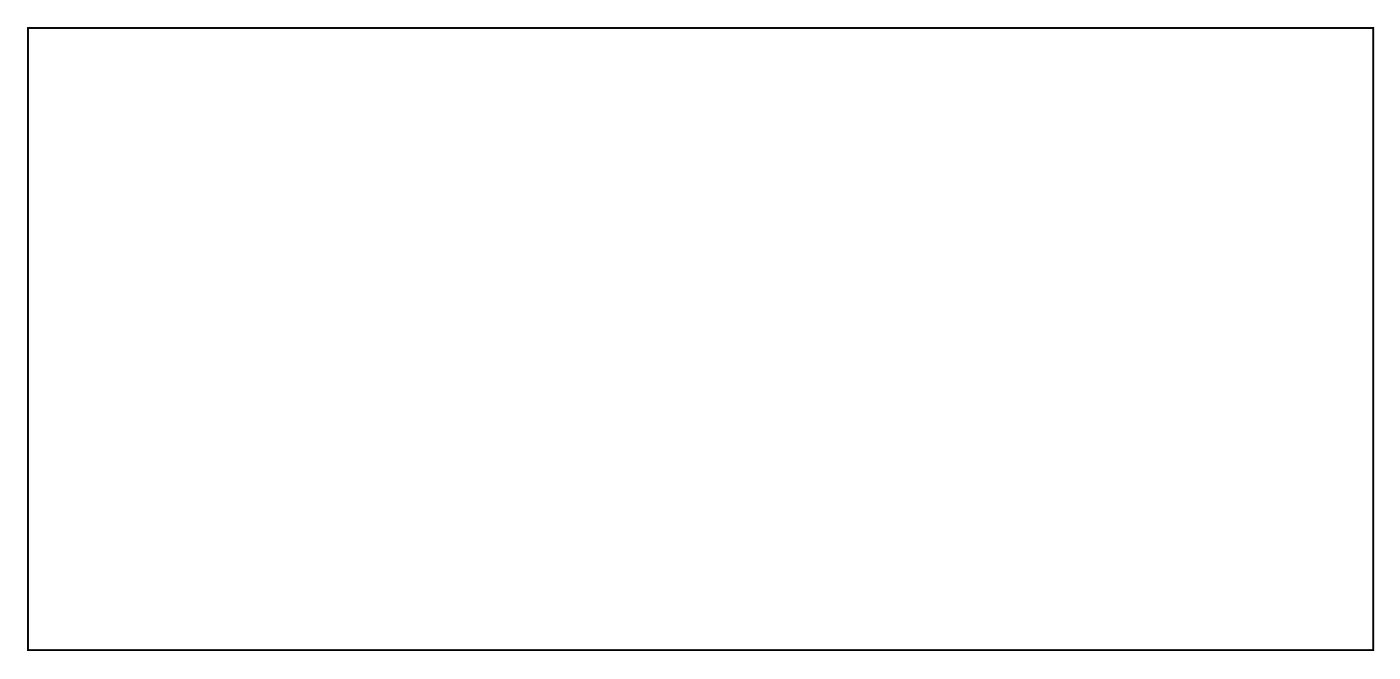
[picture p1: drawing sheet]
<svg xmlns="http://www.w3.org/2000/svg" width="182mm" height="88mm" viewBox="0 0 182 88" stroke-linecap="round" stroke-linejoin="round" font-family="sans-serif">
<path d="M3.6 3.6h175v80.9h-175z" fill="none" stroke="#000" stroke-width=".2"/>
<path d="M3.6 3.6h175v80.9h-175zM3.6 3.6v80.9h175v-80.9z" fill="#000"/>
<path d="M88.5 15.4h1.5v1.5h-1.5z" fill="#fff"/>
<path d="M88.5 15.4h1.5v1.5h-1.5z" fill="none" stroke="#fff" stroke-width=".76" stroke-linecap="butt"/>
<path d="M63.1 15.4h1.5v1.5h-1.5z" fill="#fff"/>
<path d="M63.1 15.4h1.5v1.5h-1.5z" fill="none" stroke="#fff" stroke-width=".76" stroke-linecap="butt"/>
<circle cx="63.8" cy="16.2" r=".74" fill="#fff"/>
<circle cx="63.8" cy="16.2" r=".74" fill="none" stroke="#fff" stroke-width=".76" stroke-linecap="butt"/>
<circle cx="63.8" cy="18.7" r=".74" fill="#fff"/>
<circle cx="63.8" cy="18.7" r=".74" fill="none" stroke="#fff" stroke-width=".76" stroke-linecap="butt"/>
<circle cx="63.8" cy="21.2" r=".74" fill="#fff"/>
<circle cx="63.8" cy="21.2" r=".74" fill="none" stroke="#fff" stroke-width=".76" stroke-linecap="butt"/>
<circle cx="63.8" cy="23.8" r=".74" fill="#fff"/>
<circle cx="63.8" cy="23.8" r=".74" fill="none" stroke="#fff" stroke-width=".76" stroke-linecap="butt"/>
<circle cx="63.8" cy="26.3" r=".74" fill="#fff"/>
<circle cx="63.8" cy="26.3" r=".74" fill="none" stroke="#fff" stroke-width=".76" stroke-linecap="butt"/>
<circle cx="63.8" cy="28.9" r=".74" fill="#fff"/>
<circle cx="63.8" cy="28.9" r=".74" fill="none" stroke="#fff" stroke-width=".76" stroke-linecap="butt"/>
<circle cx="63.8" cy="31.4" r=".74" fill="#fff"/>
<circle cx="63.8" cy="31.4" r=".74" fill="none" stroke="#fff" stroke-width=".76" stroke-linecap="butt"/>
<circle cx="63.8" cy="33.9" r=".74" fill="#fff"/>
<circle cx="63.8" cy="33.9" r=".74" fill="none" stroke="#fff" stroke-width=".76" stroke-linecap="butt"/>
<circle cx="63.8" cy="36.5" r=".74" fill="#fff"/>
<circle cx="63.8" cy="36.5" r=".74" fill="none" stroke="#fff" stroke-width=".76" stroke-linecap="butt"/>
<circle cx="63.8" cy="39" r=".74" fill="#fff"/>
<circle cx="63.8" cy="39" r=".74" fill="none" stroke="#fff" stroke-width=".76" stroke-linecap="butt"/>
<circle cx="63.8" cy="41.6" r=".74" fill="#fff"/>
<circle cx="63.8" cy="41.6" r=".74" fill="none" stroke="#fff" stroke-width=".76" stroke-linecap="butt"/>
<circle cx="63.8" cy="44.1" r=".74" fill="#fff"/>
<circle cx="63.8" cy="44.1" r=".74" fill="none" stroke="#fff" stroke-width=".76" stroke-linecap="butt"/>
<circle cx="63.8" cy="46.6" r=".74" fill="#fff"/>
<circle cx="63.8" cy="46.6" r=".74" fill="none" stroke="#fff" stroke-width=".76" stroke-linecap="butt"/>
<circle cx="63.8" cy="49.2" r=".74" fill="#fff"/>
<circle cx="63.8" cy="49.2" r=".74" fill="none" stroke="#fff" stroke-width=".76" stroke-linecap="butt"/>
<circle cx="63.8" cy="51.7" r=".74" fill="#fff"/>
<circle cx="63.8" cy="51.7" r=".74" fill="none" stroke="#fff" stroke-width=".76" stroke-linecap="butt"/>
<circle cx="63.8" cy="54.3" r=".74" fill="#fff"/>
<circle cx="63.8" cy="54.3" r=".74" fill="none" stroke="#fff" stroke-width=".76" stroke-linecap="butt"/>
<circle cx="63.8" cy="56.8" r=".74" fill="#fff"/>
<circle cx="63.8" cy="56.8" r=".74" fill="none" stroke="#fff" stroke-width=".76" stroke-linecap="butt"/>
<circle cx="63.8" cy="59.3" r=".74" fill="#fff"/>
<circle cx="63.8" cy="59.3" r=".74" fill="none" stroke="#fff" stroke-width=".76" stroke-linecap="butt"/>
<circle cx="63.8" cy="61.9" r=".74" fill="#fff"/>
<circle cx="63.8" cy="61.9" r=".74" fill="none" stroke="#fff" stroke-width=".76" stroke-linecap="butt"/>
<circle cx="63.8" cy="64.4" r=".74" fill="#fff"/>
<circle cx="63.8" cy="64.4" r=".74" fill="none" stroke="#fff" stroke-width=".76" stroke-linecap="butt"/>
<circle cx="63.8" cy="67" r=".74" fill="#fff"/>
<circle cx="63.8" cy="67" r=".74" fill="none" stroke="#fff" stroke-width=".76" stroke-linecap="butt"/>
<circle cx="63.8" cy="69.5" r=".74" fill="#fff"/>
<circle cx="63.8" cy="69.5" r=".74" fill="none" stroke="#fff" stroke-width=".76" stroke-linecap="butt"/>
<circle cx="89.2" cy="69.5" r=".74" fill="#fff"/>
<circle cx="89.2" cy="69.5" r=".74" fill="none" stroke="#fff" stroke-width=".76" stroke-linecap="butt"/>
<circle cx="89.2" cy="67" r=".74" fill="#fff"/>
<circle cx="89.2" cy="67" r=".74" fill="none" stroke="#fff" stroke-width=".76" stroke-linecap="butt"/>
<circle cx="89.2" cy="64.4" r=".74" fill="#fff"/>
<circle cx="89.2" cy="64.4" r=".74" fill="none" stroke="#fff" stroke-width=".76" stroke-linecap="butt"/>
<circle cx="89.2" cy="61.9" r=".74" fill="#fff"/>
<circle cx="89.2" cy="61.9" r=".74" fill="none" stroke="#fff" stroke-width=".76" stroke-linecap="butt"/>
<circle cx="89.2" cy="59.3" r=".74" fill="#fff"/>
<circle cx="89.2" cy="59.3" r=".74" fill="none" stroke="#fff" stroke-width=".76" stroke-linecap="butt"/>
<circle cx="89.2" cy="56.8" r=".74" fill="#fff"/>
<circle cx="89.2" cy="56.8" r=".74" fill="none" stroke="#fff" stroke-width=".76" stroke-linecap="butt"/>
<circle cx="89.2" cy="54.3" r=".74" fill="#fff"/>
<circle cx="89.2" cy="54.3" r=".74" fill="none" stroke="#fff" stroke-width=".76" stroke-linecap="butt"/>
<circle cx="89.2" cy="51.7" r=".74" fill="#fff"/>
<circle cx="89.2" cy="51.7" r=".74" fill="none" stroke="#fff" stroke-width=".76" stroke-linecap="butt"/>
<circle cx="89.2" cy="49.2" r=".74" fill="#fff"/>
<circle cx="89.2" cy="49.2" r=".74" fill="none" stroke="#fff" stroke-width=".76" stroke-linecap="butt"/>
<circle cx="89.2" cy="46.6" r=".74" fill="#fff"/>
<circle cx="89.2" cy="46.6" r=".74" fill="none" stroke="#fff" stroke-width=".76" stroke-linecap="butt"/>
<circle cx="89.2" cy="44.1" r=".74" fill="#fff"/>
<circle cx="89.2" cy="44.1" r=".74" fill="none" stroke="#fff" stroke-width=".76" stroke-linecap="butt"/>
<circle cx="89.2" cy="41.6" r=".74" fill="#fff"/>
<circle cx="89.2" cy="41.6" r=".74" fill="none" stroke="#fff" stroke-width=".76" stroke-linecap="butt"/>
<circle cx="89.2" cy="39" r=".74" fill="#fff"/>
<circle cx="89.2" cy="39" r=".74" fill="none" stroke="#fff" stroke-width=".76" stroke-linecap="butt"/>
<circle cx="89.2" cy="36.5" r=".74" fill="#fff"/>
<circle cx="89.2" cy="36.5" r=".74" fill="none" stroke="#fff" stroke-width=".76" stroke-linecap="butt"/>
<circle cx="89.2" cy="33.9" r=".74" fill="#fff"/>
<circle cx="89.2" cy="33.9" r=".74" fill="none" stroke="#fff" stroke-width=".76" stroke-linecap="butt"/>
<circle cx="89.2" cy="31.4" r=".74" fill="#fff"/>
<circle cx="89.2" cy="31.4" r=".74" fill="none" stroke="#fff" stroke-width=".76" stroke-linecap="butt"/>
<circle cx="89.2" cy="28.9" r=".74" fill="#fff"/>
<circle cx="89.2" cy="28.9" r=".74" fill="none" stroke="#fff" stroke-width=".76" stroke-linecap="butt"/>
<circle cx="89.2" cy="26.3" r=".74" fill="#fff"/>
<circle cx="89.2" cy="26.3" r=".74" fill="none" stroke="#fff" stroke-width=".76" stroke-linecap="butt"/>
<circle cx="89.2" cy="23.8" r=".74" fill="#fff"/>
<circle cx="89.2" cy="23.8" r=".74" fill="none" stroke="#fff" stroke-width=".76" stroke-linecap="butt"/>
<circle cx="89.2" cy="21.2" r=".74" fill="#fff"/>
<circle cx="89.2" cy="21.2" r=".74" fill="none" stroke="#fff" stroke-width=".76" stroke-linecap="butt"/>
<circle cx="89.2" cy="18.7" r=".74" fill="#fff"/>
<circle cx="89.2" cy="18.7" r=".74" fill="none" stroke="#fff" stroke-width=".76" stroke-linecap="butt"/>
<circle cx="89.2" cy="16.2" r=".74" fill="#fff"/>
<circle cx="89.2" cy="16.2" r=".74" fill="none" stroke="#fff" stroke-width=".76" stroke-linecap="butt"/>
<circle cx="38.4" cy="72" r=".74" fill="#fff"/>
<circle cx="38.4" cy="72" r=".74" fill="none" stroke="#fff" stroke-width=".76" stroke-linecap="butt"/>
<circle cx="35.9" cy="72" r=".74" fill="#fff"/>
<circle cx="35.9" cy="72" r=".74" fill="none" stroke="#fff" stroke-width=".76" stroke-linecap="butt"/>
<circle cx="20.6" cy="72" r=".74" fill="#fff"/>
<circle cx="20.6" cy="72" r=".74" fill="none" stroke="#fff" stroke-width=".76" stroke-linecap="butt"/>
<circle cx="18.1" cy="72" r=".74" fill="#fff"/>
<circle cx="18.1" cy="72" r=".74" fill="none" stroke="#fff" stroke-width=".76" stroke-linecap="butt"/>
<circle cx="15.6" cy="72" r=".74" fill="#fff"/>
<circle cx="15.6" cy="72" r=".74" fill="none" stroke="#fff" stroke-width=".76" stroke-linecap="butt"/>
<circle cx="13" cy="72" r=".74" fill="#fff"/>
<circle cx="13" cy="72" r=".74" fill="none" stroke="#fff" stroke-width=".76" stroke-linecap="butt"/>
<circle cx="20.6" cy="77.1" r=".74" fill="#fff"/>
<circle cx="20.6" cy="77.1" r=".74" fill="none" stroke="#fff" stroke-width=".76" stroke-linecap="butt"/>
<circle cx="18.1" cy="77.1" r=".74" fill="#fff"/>
<circle cx="18.1" cy="77.1" r=".74" fill="none" stroke="#fff" stroke-width=".76" stroke-linecap="butt"/>
<circle cx="15.6" cy="77.1" r=".74" fill="#fff"/>
<circle cx="15.6" cy="77.1" r=".74" fill="none" stroke="#fff" stroke-width=".76" stroke-linecap="butt"/>
<circle cx="13" cy="77.1" r=".74" fill="#fff"/>
<circle cx="13" cy="77.1" r=".74" fill="none" stroke="#fff" stroke-width=".76" stroke-linecap="butt"/>
<circle cx="20.6" cy="74.6" r=".74" fill="#fff"/>
<circle cx="20.6" cy="74.6" r=".74" fill="none" stroke="#fff" stroke-width=".76" stroke-linecap="butt"/>
<circle cx="18.1" cy="74.6" r=".74" fill="#fff"/>
<circle cx="18.1" cy="74.6" r=".74" fill="none" stroke="#fff" stroke-width=".76" stroke-linecap="butt"/>
<circle cx="15.6" cy="74.6" r=".74" fill="#fff"/>
<circle cx="15.6" cy="74.6" r=".74" fill="none" stroke="#fff" stroke-width=".76" stroke-linecap="butt"/>
<circle cx="13" cy="74.6" r=".74" fill="#fff"/>
<circle cx="13" cy="74.6" r=".74" fill="none" stroke="#fff" stroke-width=".76" stroke-linecap="butt"/>
<circle cx="23.2" cy="44.1" r=".8" fill="#fff"/>
<circle cx="23.2" cy="44.1" r=".8" fill="none" stroke="#fff" stroke-width=".76" stroke-linecap="butt"/>
<circle cx="23.2" cy="41.6" r=".8" fill="#fff"/>
<circle cx="23.2" cy="41.6" r=".8" fill="none" stroke="#fff" stroke-width=".76" stroke-linecap="butt"/>
<circle cx="23.2" cy="39" r=".8" fill="#fff"/>
<circle cx="23.2" cy="39" r=".8" fill="none" stroke="#fff" stroke-width=".76" stroke-linecap="butt"/>
<circle cx="23.2" cy="36.5" r=".8" fill="#fff"/>
<circle cx="23.2" cy="36.5" r=".8" fill="none" stroke="#fff" stroke-width=".76" stroke-linecap="butt"/>
<circle cx="23.2" cy="33.9" r=".8" fill="#fff"/>
<circle cx="23.2" cy="33.9" r=".8" fill="none" stroke="#fff" stroke-width=".76" stroke-linecap="butt"/>
<circle cx="23.2" cy="67" r=".8" fill="#fff"/>
<circle cx="23.2" cy="67" r=".8" fill="none" stroke="#fff" stroke-width=".76" stroke-linecap="butt"/>
<circle cx="23.2" cy="64.4" r=".8" fill="#fff"/>
<circle cx="23.2" cy="64.4" r=".8" fill="none" stroke="#fff" stroke-width=".76" stroke-linecap="butt"/>
<circle cx="23.2" cy="61.9" r=".8" fill="#fff"/>
<circle cx="23.2" cy="61.9" r=".8" fill="none" stroke="#fff" stroke-width=".76" stroke-linecap="butt"/>
<circle cx="23.2" cy="59.3" r=".8" fill="#fff"/>
<circle cx="23.2" cy="59.3" r=".8" fill="none" stroke="#fff" stroke-width=".76" stroke-linecap="butt"/>
<circle cx="23.2" cy="56.8" r=".8" fill="#fff"/>
<circle cx="23.2" cy="56.8" r=".8" fill="none" stroke="#fff" stroke-width=".76" stroke-linecap="butt"/>
<circle cx="23.2" cy="54.3" r=".8" fill="#fff"/>
<circle cx="23.2" cy="54.3" r=".8" fill="none" stroke="#fff" stroke-width=".76" stroke-linecap="butt"/>
<circle cx="23.2" cy="51.7" r=".8" fill="#fff"/>
<circle cx="23.2" cy="51.7" r=".8" fill="none" stroke="#fff" stroke-width=".76" stroke-linecap="butt"/>
<circle cx="23.2" cy="49.2" r=".8" fill="#fff"/>
<circle cx="23.2" cy="49.2" r=".8" fill="none" stroke="#fff" stroke-width=".76" stroke-linecap="butt"/>
<circle cx="56.2" cy="33.9" r=".8" fill="#fff"/>
<circle cx="56.2" cy="33.9" r=".8" fill="none" stroke="#fff" stroke-width=".76" stroke-linecap="butt"/>
<circle cx="56.2" cy="31.4" r=".8" fill="#fff"/>
<circle cx="56.2" cy="31.4" r=".8" fill="none" stroke="#fff" stroke-width=".76" stroke-linecap="butt"/>
<circle cx="56.2" cy="28.9" r=".8" fill="#fff"/>
<circle cx="56.2" cy="28.9" r=".8" fill="none" stroke="#fff" stroke-width=".76" stroke-linecap="butt"/>
<circle cx="25.7" cy="41.6" r=".8" fill="#fff"/>
<circle cx="25.7" cy="41.6" r=".8" fill="none" stroke="#fff" stroke-width=".76" stroke-linecap="butt"/>
<circle cx="25.7" cy="39" r=".8" fill="#fff"/>
<circle cx="25.7" cy="39" r=".8" fill="none" stroke="#fff" stroke-width=".76" stroke-linecap="butt"/>
<circle cx="25.7" cy="36.5" r=".8" fill="#fff"/>
<circle cx="25.7" cy="36.5" r=".8" fill="none" stroke="#fff" stroke-width=".76" stroke-linecap="butt"/>
<circle cx="25.7" cy="33.9" r=".8" fill="#fff"/>
<circle cx="25.7" cy="33.9" r=".8" fill="none" stroke="#fff" stroke-width=".76" stroke-linecap="butt"/>
<circle cx="33.3" cy="44.1" r=".8" fill="#fff"/>
<circle cx="33.3" cy="44.1" r=".8" fill="none" stroke="#fff" stroke-width=".76" stroke-linecap="butt"/>
<circle cx="35.9" cy="44.1" r=".8" fill="#fff"/>
<circle cx="35.9" cy="44.1" r=".8" fill="none" stroke="#fff" stroke-width=".76" stroke-linecap="butt"/>
<circle cx="38.4" cy="44.1" r=".8" fill="#fff"/>
<circle cx="38.4" cy="44.1" r=".8" fill="none" stroke="#fff" stroke-width=".76" stroke-linecap="butt"/>
<circle cx="41" cy="44.1" r=".8" fill="#fff"/>
<circle cx="41" cy="44.1" r=".8" fill="none" stroke="#fff" stroke-width=".76" stroke-linecap="butt"/>
<circle cx="43.5" cy="44.1" r=".8" fill="#fff"/>
<circle cx="43.5" cy="44.1" r=".8" fill="none" stroke="#fff" stroke-width=".76" stroke-linecap="butt"/>
<circle cx="46" cy="44.1" r=".8" fill="#fff"/>
<circle cx="46" cy="44.1" r=".8" fill="none" stroke="#fff" stroke-width=".76" stroke-linecap="butt"/>
<circle cx="53.7" cy="51.7" r=".8" fill="#fff"/>
<circle cx="53.7" cy="51.7" r=".8" fill="none" stroke="#fff" stroke-width=".76" stroke-linecap="butt"/>
<circle cx="53.7" cy="49.2" r=".8" fill="#fff"/>
<circle cx="53.7" cy="49.2" r=".8" fill="none" stroke="#fff" stroke-width=".76" stroke-linecap="butt"/>
<circle cx="53.7" cy="46.6" r=".8" fill="#fff"/>
<circle cx="53.7" cy="46.6" r=".8" fill="none" stroke="#fff" stroke-width=".76" stroke-linecap="butt"/>
<circle cx="53.7" cy="44.1" r=".8" fill="#fff"/>
<circle cx="53.7" cy="44.1" r=".8" fill="none" stroke="#fff" stroke-width=".76" stroke-linecap="butt"/>
<circle cx="23.2" cy="28.9" r=".8" fill="#fff"/>
<circle cx="23.2" cy="28.9" r=".8" fill="none" stroke="#fff" stroke-width=".76" stroke-linecap="butt"/>
<circle cx="23.2" cy="26.3" r=".8" fill="#fff"/>
<circle cx="23.2" cy="26.3" r=".8" fill="none" stroke="#fff" stroke-width=".76" stroke-linecap="butt"/>
<circle cx="23.2" cy="23.8" r=".8" fill="#fff"/>
<circle cx="23.2" cy="23.8" r=".8" fill="none" stroke="#fff" stroke-width=".76" stroke-linecap="butt"/>
<circle cx="53.7" cy="33.9" r=".8" fill="#fff"/>
<circle cx="53.7" cy="33.9" r=".8" fill="none" stroke="#fff" stroke-width=".76" stroke-linecap="butt"/>
<circle cx="53.7" cy="31.4" r=".8" fill="#fff"/>
<circle cx="53.7" cy="31.4" r=".8" fill="none" stroke="#fff" stroke-width=".76" stroke-linecap="butt"/>
<circle cx="53.7" cy="28.9" r=".8" fill="#fff"/>
<circle cx="53.7" cy="28.9" r=".8" fill="none" stroke="#fff" stroke-width=".76" stroke-linecap="butt"/>
<circle cx="53.7" cy="16.2" r=".8" fill="#fff"/>
<circle cx="53.7" cy="16.2" r=".8" fill="none" stroke="#fff" stroke-width=".76" stroke-linecap="butt"/>
<circle cx="51.1" cy="16.2" r=".8" fill="#fff"/>
<circle cx="51.1" cy="16.2" r=".8" fill="none" stroke="#fff" stroke-width=".76" stroke-linecap="butt"/>
<circle cx="48.6" cy="16.2" r=".8" fill="#fff"/>
<circle cx="48.6" cy="16.2" r=".8" fill="none" stroke="#fff" stroke-width=".76" stroke-linecap="butt"/>
<circle cx="53.7" cy="13.6" r=".8" fill="#fff"/>
<circle cx="53.7" cy="13.6" r=".8" fill="none" stroke="#fff" stroke-width=".76" stroke-linecap="butt"/>
<circle cx="51.1" cy="13.6" r=".8" fill="#fff"/>
<circle cx="51.1" cy="13.6" r=".8" fill="none" stroke="#fff" stroke-width=".76" stroke-linecap="butt"/>
<circle cx="48.6" cy="13.6" r=".8" fill="#fff"/>
<circle cx="48.6" cy="13.6" r=".8" fill="none" stroke="#fff" stroke-width=".76" stroke-linecap="butt"/>
<circle cx="61.3" cy="11.1" r=".8" fill="#fff"/>
<circle cx="61.3" cy="11.1" r=".8" fill="none" stroke="#fff" stroke-width=".76" stroke-linecap="butt"/>
<circle cx="61.3" cy="8.5" r=".8" fill="#fff"/>
<circle cx="61.3" cy="8.5" r=".8" fill="none" stroke="#fff" stroke-width=".76" stroke-linecap="butt"/>
<circle cx="94.3" cy="64.4" r=".8" fill="#fff"/>
<circle cx="94.3" cy="64.4" r=".8" fill="none" stroke="#fff" stroke-width=".76" stroke-linecap="butt"/>
<circle cx="94.3" cy="61.9" r=".8" fill="#fff"/>
<circle cx="94.3" cy="61.9" r=".8" fill="none" stroke="#fff" stroke-width=".76" stroke-linecap="butt"/>
<circle cx="94.3" cy="59.3" r=".8" fill="#fff"/>
<circle cx="94.3" cy="59.3" r=".8" fill="none" stroke="#fff" stroke-width=".76" stroke-linecap="butt"/>
<circle cx="94.3" cy="56.8" r=".8" fill="#fff"/>
<circle cx="94.3" cy="56.8" r=".8" fill="none" stroke="#fff" stroke-width=".76" stroke-linecap="butt"/>
<circle cx="94.3" cy="54.3" r=".8" fill="#fff"/>
<circle cx="94.3" cy="54.3" r=".8" fill="none" stroke="#fff" stroke-width=".76" stroke-linecap="butt"/>
<circle cx="94.3" cy="51.7" r=".8" fill="#fff"/>
<circle cx="94.3" cy="51.7" r=".8" fill="none" stroke="#fff" stroke-width=".76" stroke-linecap="butt"/>
<circle cx="94.3" cy="49.2" r=".8" fill="#fff"/>
<circle cx="94.3" cy="49.2" r=".8" fill="none" stroke="#fff" stroke-width=".76" stroke-linecap="butt"/>
<circle cx="94.3" cy="46.6" r=".8" fill="#fff"/>
<circle cx="94.3" cy="46.6" r=".8" fill="none" stroke="#fff" stroke-width=".76" stroke-linecap="butt"/>
<circle cx="94.3" cy="44.1" r=".8" fill="#fff"/>
<circle cx="94.3" cy="44.1" r=".8" fill="none" stroke="#fff" stroke-width=".76" stroke-linecap="butt"/>
<circle cx="94.3" cy="41.6" r=".8" fill="#fff"/>
<circle cx="94.3" cy="41.6" r=".8" fill="none" stroke="#fff" stroke-width=".76" stroke-linecap="butt"/>
<circle cx="94.3" cy="39" r=".8" fill="#fff"/>
<circle cx="94.3" cy="39" r=".8" fill="none" stroke="#fff" stroke-width=".76" stroke-linecap="butt"/>
<circle cx="94.3" cy="36.5" r=".8" fill="#fff"/>
<circle cx="94.3" cy="36.5" r=".8" fill="none" stroke="#fff" stroke-width=".76" stroke-linecap="butt"/>
<circle cx="94.3" cy="33.9" r=".8" fill="#fff"/>
<circle cx="94.3" cy="33.9" r=".8" fill="none" stroke="#fff" stroke-width=".76" stroke-linecap="butt"/>
<circle cx="94.3" cy="31.4" r=".8" fill="#fff"/>
<circle cx="94.3" cy="31.4" r=".8" fill="none" stroke="#fff" stroke-width=".76" stroke-linecap="butt"/>
<circle cx="94.3" cy="28.9" r=".8" fill="#fff"/>
<circle cx="94.3" cy="28.9" r=".8" fill="none" stroke="#fff" stroke-width=".76" stroke-linecap="butt"/>
<circle cx="94.3" cy="26.3" r=".8" fill="#fff"/>
<circle cx="94.3" cy="26.3" r=".8" fill="none" stroke="#fff" stroke-width=".76" stroke-linecap="butt"/>
<circle cx="94.3" cy="23.8" r=".8" fill="#fff"/>
<circle cx="94.3" cy="23.8" r=".8" fill="none" stroke="#fff" stroke-width=".76" stroke-linecap="butt"/>
<circle cx="94.3" cy="21.2" r=".8" fill="#fff"/>
<circle cx="94.3" cy="21.2" r=".8" fill="none" stroke="#fff" stroke-width=".76" stroke-linecap="butt"/>
<circle cx="94.3" cy="18.7" r=".8" fill="#fff"/>
<circle cx="94.3" cy="18.7" r=".8" fill="none" stroke="#fff" stroke-width=".76" stroke-linecap="butt"/>
<circle cx="28.3" cy="67" r=".89" fill="#fff"/>
<circle cx="28.3" cy="67" r=".89" fill="none" stroke="#fff" stroke-width=".99" stroke-linecap="butt"/>
<path d="M32.5 66.1h1.7v1.8h-1.7z" fill="#fff"/>
<path d="M32.5 66.1h1.7v1.8h-1.7z" fill="none" stroke="#fff" stroke-width=".99" stroke-linecap="butt"/>
<circle cx="33.3" cy="67" r=".89" fill="#fff"/>
<circle cx="33.3" cy="67" r=".89" fill="none" stroke="#fff" stroke-width=".99" stroke-linecap="butt"/>
<circle cx="30.8" cy="72" r=".89" fill="#fff"/>
<circle cx="30.8" cy="72" r=".89" fill="none" stroke="#fff" stroke-width=".99" stroke-linecap="butt"/>
<circle cx="7.9" cy="51.7" r=".7" fill="#fff"/>
<circle cx="7.9" cy="51.7" r=".7" fill="none" stroke="#fff" stroke-width=".76" stroke-linecap="butt"/>
<circle cx="15.6" cy="51.7" r=".7" fill="#fff"/>
<circle cx="15.6" cy="51.7" r=".7" fill="none" stroke="#fff" stroke-width=".76" stroke-linecap="butt"/>
<circle cx="7.9" cy="36.5" r=".7" fill="#fff"/>
<circle cx="7.9" cy="36.5" r=".7" fill="none" stroke="#fff" stroke-width=".76" stroke-linecap="butt"/>
<circle cx="15.6" cy="36.5" r=".7" fill="#fff"/>
<circle cx="15.6" cy="36.5" r=".7" fill="none" stroke="#fff" stroke-width=".76" stroke-linecap="butt"/>
<circle cx="10.5" cy="46.6" r=".7" fill="#fff"/>
<circle cx="10.5" cy="46.6" r=".7" fill="none" stroke="#fff" stroke-width=".76" stroke-linecap="butt"/>
<circle cx="33.3" cy="46.6" r=".7" fill="#fff"/>
<circle cx="33.3" cy="46.6" r=".7" fill="none" stroke="#fff" stroke-width=".76" stroke-linecap="butt"/>
<circle cx="86.7" cy="77.1" r=".7" fill="#fff"/>
<circle cx="86.7" cy="77.1" r=".7" fill="none" stroke="#fff" stroke-width=".76" stroke-linecap="butt"/>
<circle cx="96.8" cy="77.1" r=".7" fill="#fff"/>
<circle cx="96.8" cy="77.1" r=".7" fill="none" stroke="#fff" stroke-width=".76" stroke-linecap="butt"/>
<circle cx="30.8" cy="6" r=".7" fill="#fff"/>
<circle cx="30.8" cy="6" r=".7" fill="none" stroke="#fff" stroke-width=".76" stroke-linecap="butt"/>
<circle cx="30.8" cy="13.6" r=".7" fill="#fff"/>
<circle cx="30.8" cy="13.6" r=".7" fill="none" stroke="#fff" stroke-width=".76" stroke-linecap="butt"/>
<circle cx="63.8" cy="77.1" r=".7" fill="#fff"/>
<circle cx="63.8" cy="77.1" r=".7" fill="none" stroke="#fff" stroke-width=".76" stroke-linecap="butt"/>
<circle cx="63.8" cy="82.2" r=".7" fill="#fff"/>
<circle cx="63.8" cy="82.2" r=".7" fill="none" stroke="#fff" stroke-width=".76" stroke-linecap="butt"/>
<circle cx="86.7" cy="72" r=".7" fill="#fff"/>
<circle cx="86.7" cy="72" r=".7" fill="none" stroke="#fff" stroke-width=".76" stroke-linecap="butt"/>
<circle cx="96.8" cy="72" r=".7" fill="#fff"/>
<circle cx="96.8" cy="72" r=".7" fill="none" stroke="#fff" stroke-width=".76" stroke-linecap="butt"/>
<circle cx="13" cy="33.9" r=".35" fill="#fff"/>
<circle cx="13" cy="33.9" r=".35" fill="none" stroke="#fff" stroke-width=".55"/>
<circle cx="25.7" cy="51.7" r=".35" fill="#fff"/>
<circle cx="25.7" cy="51.7" r=".35" fill="none" stroke="#fff" stroke-width=".55"/>
<circle cx="43.5" cy="33.9" r=".7" fill="#fff"/>
<circle cx="43.5" cy="33.9" r=".7" fill="none" stroke="#fff" stroke-width=".76" stroke-linecap="butt"/>
<circle cx="51.1" cy="33.9" r=".7" fill="#fff"/>
<circle cx="51.1" cy="33.9" r=".7" fill="none" stroke="#fff" stroke-width=".76" stroke-linecap="butt"/>
<circle cx="46" cy="23.8" r=".7" fill="#fff"/>
<circle cx="46" cy="23.8" r=".7" fill="none" stroke="#fff" stroke-width=".76" stroke-linecap="butt"/>
<circle cx="56.2" cy="23.8" r=".7" fill="#fff"/>
<circle cx="56.2" cy="23.8" r=".7" fill="none" stroke="#fff" stroke-width=".76" stroke-linecap="butt"/>
<circle cx="46" cy="21.2" r=".7" fill="#fff"/>
<circle cx="46" cy="21.2" r=".7" fill="none" stroke="#fff" stroke-width=".76" stroke-linecap="butt"/>
<circle cx="56.2" cy="21.2" r=".7" fill="#fff"/>
<circle cx="56.2" cy="21.2" r=".7" fill="none" stroke="#fff" stroke-width=".76" stroke-linecap="butt"/>
<circle cx="56.2" cy="8.5" r=".7" fill="#fff"/>
<circle cx="56.2" cy="8.5" r=".7" fill="none" stroke="#fff" stroke-width=".76" stroke-linecap="butt"/>
<circle cx="56.2" cy="18.7" r=".7" fill="#fff"/>
<circle cx="56.2" cy="18.7" r=".7" fill="none" stroke="#fff" stroke-width=".76" stroke-linecap="butt"/>
<circle cx="71.4" cy="16.2" r=".7" fill="#fff"/>
<circle cx="71.4" cy="16.2" r=".7" fill="none" stroke="#fff" stroke-width=".76" stroke-linecap="butt"/>
<circle cx="71.4" cy="26.3" r=".7" fill="#fff"/>
<circle cx="71.4" cy="26.3" r=".7" fill="none" stroke="#fff" stroke-width=".76" stroke-linecap="butt"/>
<circle cx="56.2" cy="44.1" r=".7" fill="#fff"/>
<circle cx="56.2" cy="44.1" r=".7" fill="none" stroke="#fff" stroke-width=".76" stroke-linecap="butt"/>
<circle cx="56.2" cy="51.7" r=".7" fill="#fff"/>
<circle cx="56.2" cy="51.7" r=".7" fill="none" stroke="#fff" stroke-width=".76" stroke-linecap="butt"/>
<circle cx="76.5" cy="16.2" r=".7" fill="#fff"/>
<circle cx="76.5" cy="16.2" r=".7" fill="none" stroke="#fff" stroke-width=".76" stroke-linecap="butt"/>
<circle cx="76.5" cy="26.3" r=".7" fill="#fff"/>
<circle cx="76.5" cy="26.3" r=".7" fill="none" stroke="#fff" stroke-width=".76" stroke-linecap="butt"/>
<circle cx="33.3" cy="77.1" r=".7" fill="#fff"/>
<circle cx="33.3" cy="77.1" r=".7" fill="none" stroke="#fff" stroke-width=".76" stroke-linecap="butt"/>
<circle cx="43.5" cy="77.1" r=".7" fill="#fff"/>
<circle cx="43.5" cy="77.1" r=".7" fill="none" stroke="#fff" stroke-width=".76" stroke-linecap="butt"/>
<path d="M7.2 56.1h1.4v1.4h-1.4z" fill="#fff"/>
<path d="M7.2 56.1h1.4v1.4h-1.4z" fill="none" stroke="#fff" stroke-width=".76" stroke-linecap="butt"/>
<circle cx="7.9" cy="56.8" r=".7" fill="#fff"/>
<circle cx="7.9" cy="56.8" r=".7" fill="none" stroke="#fff" stroke-width=".76" stroke-linecap="butt"/>
<circle cx="10.5" cy="56.8" r=".7" fill="#fff"/>
<circle cx="10.5" cy="56.8" r=".7" fill="none" stroke="#fff" stroke-width=".76" stroke-linecap="butt"/>
<path d="M7.2 40.9h1.4v1.4h-1.4z" fill="#fff"/>
<path d="M7.2 40.9h1.4v1.4h-1.4z" fill="none" stroke="#fff" stroke-width=".76" stroke-linecap="butt"/>
<circle cx="7.9" cy="41.6" r=".7" fill="#fff"/>
<circle cx="7.9" cy="41.6" r=".7" fill="none" stroke="#fff" stroke-width=".76" stroke-linecap="butt"/>
<circle cx="10.5" cy="41.6" r=".7" fill="#fff"/>
<circle cx="10.5" cy="41.6" r=".7" fill="none" stroke="#fff" stroke-width=".76" stroke-linecap="butt"/>
<circle cx="13" cy="44.1" r=".35" fill="#fff"/>
<circle cx="13" cy="44.1" r=".35" fill="none" stroke="#fff" stroke-width=".55"/>
<circle cx="7.9" cy="23.8" r=".35" fill="#fff"/>
<circle cx="7.9" cy="23.8" r=".35" fill="none" stroke="#fff" stroke-width=".55"/>
<circle cx="74" cy="21.2" r=".64" fill="#fff"/>
<circle cx="74" cy="21.2" r=".64" fill="none" stroke="#fff" stroke-width=".76" stroke-linecap="butt"/>
<circle cx="74" cy="23.8" r=".64" fill="#fff"/>
<circle cx="74" cy="23.8" r=".64" fill="none" stroke="#fff" stroke-width=".76" stroke-linecap="butt"/>
<circle cx="79.1" cy="21.2" r=".64" fill="#fff"/>
<circle cx="79.1" cy="21.2" r=".64" fill="none" stroke="#fff" stroke-width=".76" stroke-linecap="butt"/>
<circle cx="79.1" cy="23.8" r=".64" fill="#fff"/>
<circle cx="79.1" cy="23.8" r=".64" fill="none" stroke="#fff" stroke-width=".76" stroke-linecap="butt"/>
<path d="M45.3 73.8h1.5v1.6h-1.5z" fill="#fff"/>
<path d="M45.3 73.8h1.5v1.6h-1.5z" fill="none" stroke="#fff" stroke-width=".76" stroke-linecap="butt"/>
<circle cx="46" cy="74.6" r=".79" fill="#fff"/>
<circle cx="46" cy="74.6" r=".79" fill="none" stroke="#fff" stroke-width=".76" stroke-linecap="butt"/>
<circle cx="46" cy="72" r=".79" fill="#fff"/>
<circle cx="46" cy="72" r=".79" fill="none" stroke="#fff" stroke-width=".76" stroke-linecap="butt"/>
<circle cx="46" cy="69.5" r=".79" fill="#fff"/>
<circle cx="46" cy="69.5" r=".79" fill="none" stroke="#fff" stroke-width=".76" stroke-linecap="butt"/>
<path d="M52.9 68.7h1.5v1.6h-1.5z" fill="#fff"/>
<path d="M52.9 68.7h1.5v1.6h-1.5z" fill="none" stroke="#fff" stroke-width=".76" stroke-linecap="butt"/>
<circle cx="53.7" cy="69.6" r=".79" fill="#fff"/>
<circle cx="53.7" cy="69.6" r=".79" fill="none" stroke="#fff" stroke-width=".76" stroke-linecap="butt"/>
<circle cx="53.7" cy="77.1" r=".79" fill="#fff"/>
<circle cx="53.7" cy="77.1" r=".79" fill="none" stroke="#fff" stroke-width=".76" stroke-linecap="butt"/>
<path d="M140.4 57.6h3v3h-3zM141.6 59.1a.35 .35 0 0 0 .7 0 .35 .35 0 0 0-.7 0z" fill="#fff"/>
<g fill="none" stroke="#fff" stroke-width=".25">
<path d="M140.4 57.6h3v3h-3z"/>
<circle cx="141.9" cy="59.1" r=".35"/>
</g>
<path d="M140.4 75.6h3v3h-3zM141.6 77.1a.35 .35 0 0 0 .7 0 .35 .35 0 0 0-.7 0z" fill="#fff"/>
<g fill="none" stroke="#fff" stroke-width=".25">
<path d="M140.4 75.6h3v3h-3z"/>
<circle cx="141.9" cy="77.1" r=".35"/>
</g>
<path d="M100.4 57.6h3v3h-3zM101.6 59.1a.35 .35 0 0 0 .7 0 .35 .35 0 0 0-.7 0z" fill="#fff"/>
<g fill="none" stroke="#fff" stroke-width=".25">
<path d="M100.4 57.6h3v3h-3z"/>
<circle cx="101.9" cy="59.1" r=".35"/>
</g>
<path d="M100.4 75.6h3v3h-3zM101.6 77.1a.35 .35 0 0 0 .7 0 .35 .35 0 0 0-.7 0z" fill="#fff"/>
<g fill="none" stroke="#fff" stroke-width=".25">
<path d="M100.4 75.6h3v3h-3z"/>
<circle cx="101.9" cy="77.1" r=".35"/>
</g>
<circle cx="173.4" cy="74.6" r=".74" fill="#fff"/>
<circle cx="173.4" cy="74.6" r=".74" fill="none" stroke="#fff" stroke-width=".76" stroke-linecap="butt"/>
<circle cx="173.4" cy="61.9" r=".74" fill="#fff"/>
<circle cx="173.4" cy="61.9" r=".74" fill="none" stroke="#fff" stroke-width=".76" stroke-linecap="butt"/>
<circle cx="150.2" cy="74.6" r=".74" fill="#fff"/>
<circle cx="150.2" cy="74.6" r=".74" fill="none" stroke="#fff" stroke-width=".76" stroke-linecap="butt"/>
<circle cx="150.2" cy="72" r=".74" fill="#fff"/>
<circle cx="150.2" cy="72" r=".74" fill="none" stroke="#fff" stroke-width=".76" stroke-linecap="butt"/>
<circle cx="150.2" cy="64.4" r=".74" fill="#fff"/>
<circle cx="150.2" cy="64.4" r=".74" fill="none" stroke="#fff" stroke-width=".76" stroke-linecap="butt"/>
<circle cx="150.2" cy="61.9" r=".74" fill="#fff"/>
<circle cx="150.2" cy="61.9" r=".74" fill="none" stroke="#fff" stroke-width=".76" stroke-linecap="butt"/>
<circle cx="162.9" cy="54.3" r=".95" fill="#fff"/>
<circle cx="162.9" cy="54.3" r=".95" fill="none" stroke="#fff" stroke-width="1.3" stroke-linecap="butt"/>
<circle cx="157.8" cy="54.3" r=".95" fill="#fff"/>
<circle cx="157.8" cy="54.3" r=".95" fill="none" stroke="#fff" stroke-width="1.3" stroke-linecap="butt"/>
<circle cx="173" cy="79.7" r=".95" fill="#fff"/>
<circle cx="173" cy="79.7" r=".95" fill="none" stroke="#fff" stroke-width="1.3" stroke-linecap="butt"/>
<circle cx="168" cy="79.7" r=".95" fill="#fff"/>
<circle cx="168" cy="79.7" r=".95" fill="none" stroke="#fff" stroke-width="1.3" stroke-linecap="butt"/>
<circle cx="79.1" cy="16.2" r=".35" fill="#fff"/>
<circle cx="79.1" cy="16.2" r=".35" fill="none" stroke="#fff" stroke-width=".55"/>
<path d="M141.1 50.2h3v3h-3zM142.2 51.7a.35 .35 0 0 0 .7 0 .35 .35 0 0 0-.7 0z" fill="#fff"/>
<g fill="none" stroke="#fff" stroke-width=".25">
<path d="M141.1 50.2h3v3h-3z"/>
<circle cx="142.6" cy="51.7" r=".35"/>
</g>
<path d="M123.3 50.2h3v3h-3zM124.4 51.7a.35 .35 0 0 0 .7 0 .35 .35 0 0 0-.7 0z" fill="#fff"/>
<g fill="none" stroke="#fff" stroke-width=".25">
<path d="M123.3 50.2h3v3h-3z"/>
<circle cx="124.8" cy="51.7" r=".35"/>
</g>
<path d="M141.1 9.6h3v3h-3zM142.2 11.1a.35 .35 0 0 0 .7 0 .35 .35 0 0 0-.7 0z" fill="#fff"/>
<g fill="none" stroke="#fff" stroke-width=".25">
<path d="M141.1 9.6h3v3h-3z"/>
<circle cx="142.6" cy="11.1" r=".35"/>
</g>
<path d="M123.3 9.6h3v3h-3zM124.4 11.1a.35 .35 0 0 0 .7 0 .35 .35 0 0 0-.7 0z" fill="#fff"/>
<g fill="none" stroke="#fff" stroke-width=".25">
<path d="M123.3 9.6h3v3h-3z"/>
<circle cx="124.8" cy="11.1" r=".35"/>
</g>
</svg>
